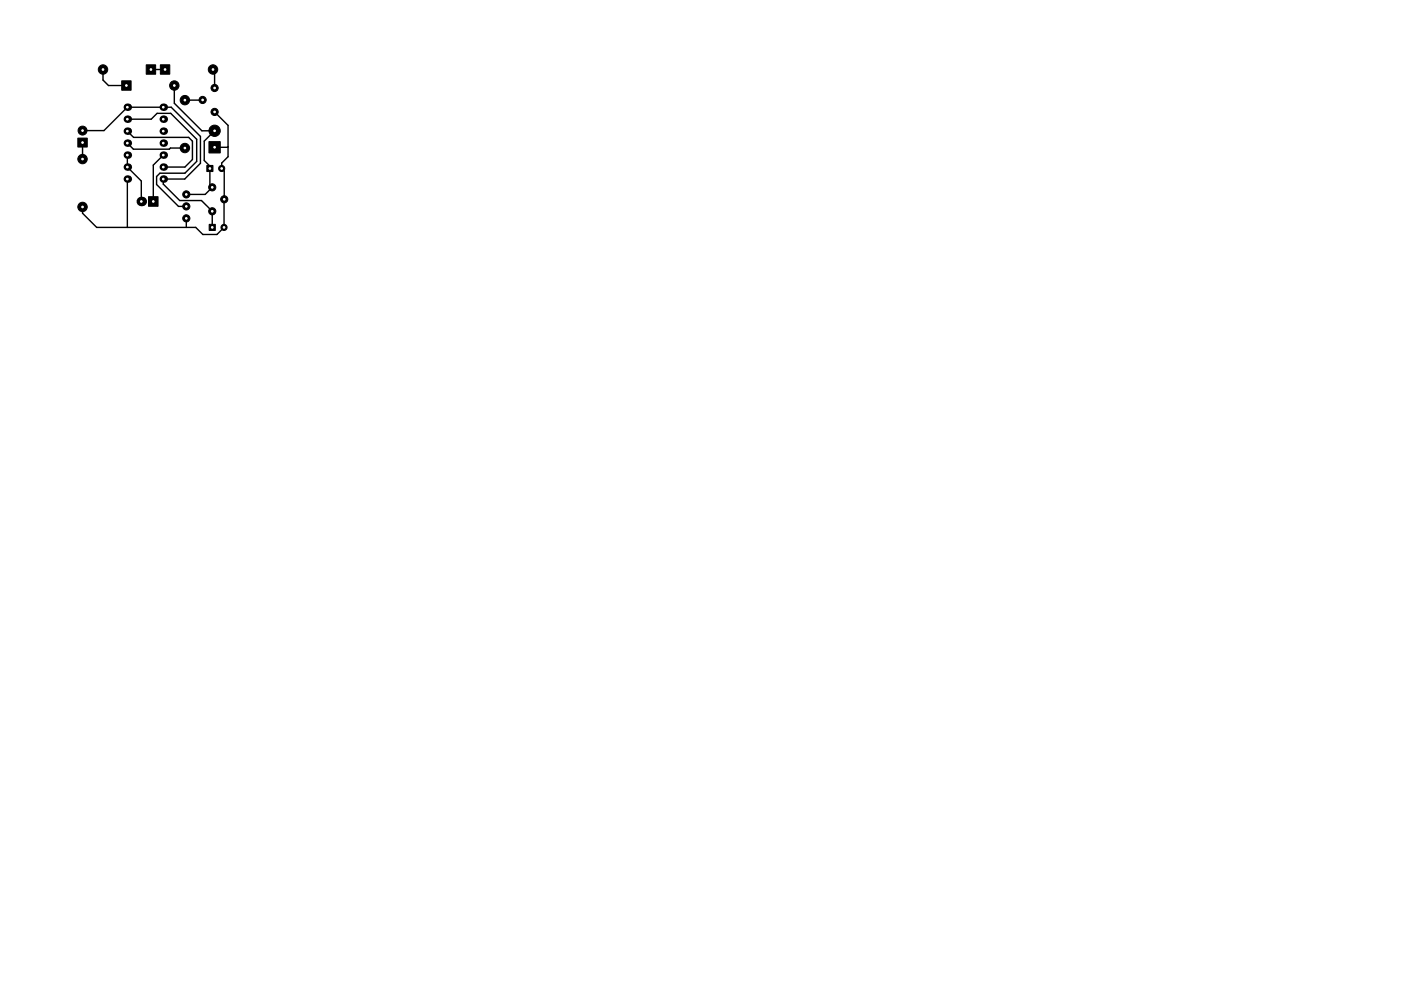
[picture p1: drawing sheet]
<svg xmlns="http://www.w3.org/2000/svg" width="297mm" height="210mm" viewBox="0 0 297 210" stroke-linecap="round" stroke-linejoin="round" font-family="sans-serif">
<g fill="#000" stroke="#000" stroke-width=".21">
<path d="M25.8 17.1h2v2h-2zM31 13.8h2v2h-2zM34 13.7h2v2h-2zM16.5 29.3h2v1.9h-2zM43.9 35.1h1.3v1.3h-1.3zM44.3 30h2.4v2.4h-2.4zM31.5 41.7h2v2.1h-2zM44.3 47.6h1.3v1.3h-1.3z"/>
<circle cx="21.8" cy="14.8" r="1"/>
<circle cx="37" cy="18.1" r="1"/>
<circle cx="45.2" cy="14.7" r="1"/>
<circle cx="45.5" cy="18.7" r=".76"/>
<circle cx="17.5" cy="33.7" r="1"/>
<circle cx="17.5" cy="27.7" r=".95"/>
<circle cx="39.2" cy="21.2" r="1"/>
<circle cx="39.2" cy="31.4" r="1"/>
<circle cx="43" cy="21.2" r=".76"/>
<circle cx="45" cy="39.7" r=".76"/>
<circle cx="45.5" cy="27.7" r="1.2"/>
<circle cx="45.5" cy="23.7" r=".76"/>
<circle cx="47" cy="35.7" r=".65"/>
<circle cx="17.5" cy="43.9" r="1"/>
<circle cx="39.5" cy="43.8" r=".76"/>
<circle cx="39.5" cy="41.2" r=".76"/>
<circle cx="39.5" cy="46.3" r=".76"/>
<circle cx="45" cy="44.8" r=".76"/>
<circle cx="47.5" cy="48.2" r=".65"/>
<circle cx="47.5" cy="42.3" r=".76"/>
</g>
<g fill="#000">
<circle cx="27" cy="25.3" r=".8"/>
<circle cx="27" cy="35.4" r=".8"/>
<circle cx="27" cy="22.7" r=".8"/>
<circle cx="27" cy="27.8" r=".8"/>
<circle cx="27" cy="32.9" r=".8"/>
<circle cx="27" cy="38" r=".8"/>
<circle cx="27" cy="30.4" r=".8"/>
<circle cx="34.6" cy="35.4" r=".8"/>
<circle cx="34.6" cy="32.9" r=".8"/>
<circle cx="34.6" cy="30.4" r=".8"/>
<circle cx="34.6" cy="27.8" r=".8"/>
<circle cx="34.6" cy="25.3" r=".8"/>
<circle cx="34.6" cy="22.7" r=".8"/>
<circle cx="34.6" cy="38" r=".8"/>
<circle cx="30" cy="42.7" r="1.02"/>
</g>
<g fill="none" stroke="#000" stroke-width=".3">
<path d="M21.8 14.8v2.2l1.2 1.1h3.8M32 14.7h3M32 14.7v.1M37 18.1v3.8l5.8 5.8h2.7l-2.2 2.2v4.1l1.2 1.2v4l.5 .5-1.5 1.5h-4M45.2 14.7l.3 .4v3.6M17.5 30.2v3.5M17.5 27.7h4.5l5-5h9.3l6.2 6.2v5.7l-3.3 3.4h-4.6v1.1l3.5 3.4h4.6l2.3 2.3v3.4M27 32.9v2.5l3 3v4.3M27 38v10.2M27 30.4l1.3 1.2h7.6l.2-.2h3.1M27 25.3h5.1l1.2-1.3h2.9l5.5 5.5v4.7l-2.5 2.5h-5.3l-.7 .7v1.7l4.6 4.7h1.7M27 27.8l1.3 1.3h11.7l.8 .8v3.9l-1.6 1.6h-4.6"/>
<path d="M34.6 32.9l-2.1 2.1v7.7M43 21.2h-3.8M45.5 23.7l2.8 2.9v6.6l-1.3 1.4v1.1l.5 .6v11.9M48.3 31.1l-2.8 .1M17.5 43.9v1.3l3 3h21l1.5 1.5h3l1.5-1.5M39.5 46.3v1.9"/>
</g>
<g fill="#fff" stroke="#fff" stroke-width=".21">
<circle cx="37" cy="18.1" r=".18"/>
<circle cx="26.8" cy="18.1" r=".18"/>
<circle cx="21.8" cy="14.8" r=".17"/>
<circle cx="32" cy="14.8" r=".17"/>
<circle cx="45.2" cy="14.7" r=".17"/>
<circle cx="35" cy="14.7" r=".17"/>
<circle cx="17.5" cy="30.2" r=".17"/>
<circle cx="17.5" cy="27.7" r=".17"/>
<circle cx="45.5" cy="27.7" r=".17"/>
<circle cx="45.5" cy="31.2" r=".17"/>
<circle cx="32.5" cy="42.7" r=".17"/>
<circle cx="30" cy="42.7" r=".17"/>
<circle cx="43" cy="21.2" r=".17"/>
<circle cx="45.5" cy="18.7" r=".17"/>
<circle cx="45.5" cy="23.7" r=".17"/>
<circle cx="39.2" cy="21.2" r=".17"/>
<circle cx="39.2" cy="31.4" r=".17"/>
<circle cx="17.5" cy="33.7" r=".17"/>
<circle cx="17.5" cy="43.9" r=".17"/>
<circle cx="39.5" cy="43.8" r=".17"/>
<circle cx="39.5" cy="46.3" r=".17"/>
<circle cx="39.5" cy="41.2" r=".17"/>
<circle cx="47.5" cy="42.3" r=".18"/>
<circle cx="45" cy="44.8" r=".18"/>
<circle cx="45" cy="39.7" r=".18"/>
<circle cx="27" cy="22.7" r=".17"/>
<circle cx="27" cy="25.3" r=".17"/>
<circle cx="27" cy="27.8" r=".17"/>
<circle cx="27" cy="30.4" r=".17"/>
<circle cx="27" cy="32.9" r=".17"/>
<circle cx="27" cy="35.4" r=".17"/>
<circle cx="27" cy="38" r=".17"/>
<circle cx="34.6" cy="38" r=".17"/>
<circle cx="34.6" cy="35.4" r=".17"/>
<circle cx="34.6" cy="32.9" r=".17"/>
<circle cx="34.6" cy="30.4" r=".17"/>
<circle cx="34.6" cy="27.8" r=".17"/>
<circle cx="34.6" cy="25.3" r=".17"/>
<circle cx="34.6" cy="22.7" r=".17"/>
<circle cx="44.5" cy="35.7" r=".17"/>
<circle cx="47" cy="35.7" r=".18"/>
<circle cx="45" cy="48.2" r=".18"/>
<circle cx="47.5" cy="48.2" r=".18"/>
</g>
</svg>
